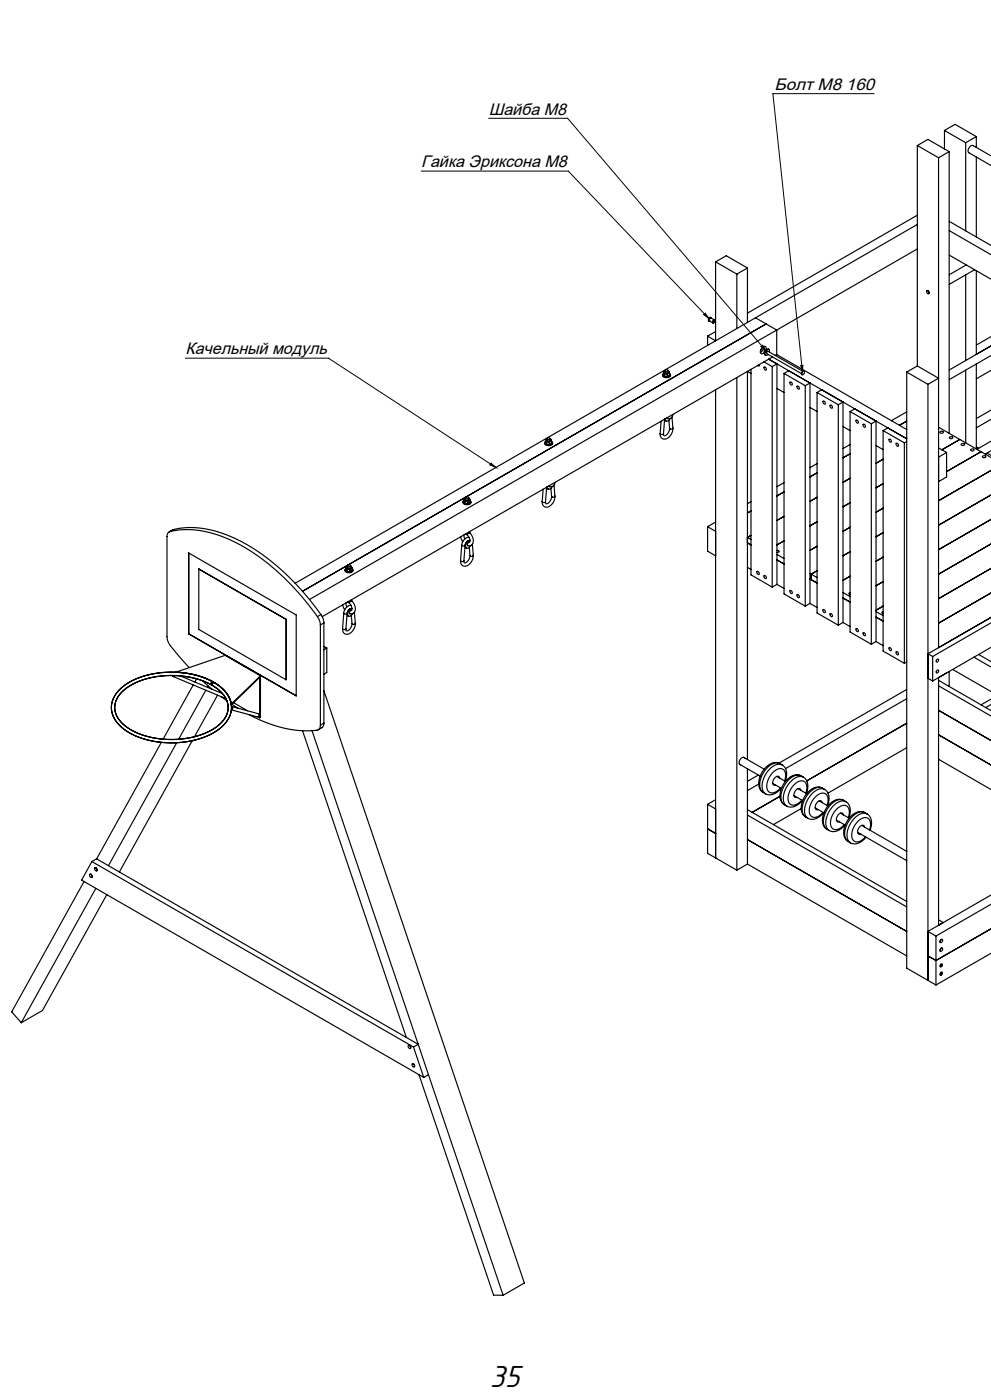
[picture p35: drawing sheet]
<svg xmlns="http://www.w3.org/2000/svg" width="297mm" height="420mm" viewBox="0 0 297 420" stroke-linecap="round" stroke-linejoin="round" font-family="sans-serif">
<defs><g id="words">
<text font-size="9.5" x="146.8" y="416.1">35</text>
<g font-size="5">
<text x="232.1" y="27">Болт М8 160</text>
<text x="146.5" y="34.4">Шайба М8</text>
<text x="126.3" y="50.2">Гайка Эриксона М8</text>
<text x="55.6" y="106.3">Качельный модуль</text>
</g>
</g></defs>
<g fill="none" stroke="#000" stroke-width=".35">
<path d="M283.1 39.1l3.1-1.8 6.4 3.7M283.1 39.1v5.6M283.1 39.1l6.3 3.7M274.9 43.7v66.1M274.9 43.7l6.4 3.6M274.9 43.7l3.2-1.9 6.4 3.7M281.3 47.3v147M284.5 45.5l-3.2 1.8M284.5 45.5v84.5M289.4 42.8v26.5M292.6 41l-3.2 1.8M292.6 41v3.2"/>
<path d="M292.6 47.1v24M297.1 46.8l-5.5-3.1a1.44 1.44 0 0 0-1.2 2.1l6.7 3.9M214.5 78.6v23.6l-2.4-1.3M214.5 78.6l6.3 3.6M214.5 78.6l3.1-1.9 6.4 3.7M274.9 64.6l-50.9 29.4M274.9 67.3l-48.5 28M274.9 74.7l-42.1 24.3M284.5 69.2l12.6 7.2M284.5 76.5l12.6 7.3M284.5 66.4l12.6 7.3M289.4 79.4v.2"/>
<path d="M289.6 79.5l-5.1 2.9M213.1 95.3l-.4-.1-.3 .4 .1 .7M213.2 95.5a.5 .5 0 0 0-.7 .1 .5 .5 0 0 0 .2 .7M213.7 96.2a.34 .34 0 0 1 .6-.1 .34 .34 0 0 1-.2 .6 .33 .33 0 0 1-.5 .1 .33 .33 0 0 1 .1-.5zM213.8 96.2l.1-.1a.27 .27 0 0 1 .2 .5 .27 .27 0 0 1-.5-.1zM214.2 96l-1.2-.7-.5 .3v.6l1.2 .7M214.5 99.5l-2.4 1.4M220.8 82.2v16.4M224 80.4l-3.2 1.8M224 80.4v16.3M226.4 95.3l6.4 3.7M226.4 95.3l-137.9 79.7"/>
<path d="M229.6 97.2l-90 51.9M232.8 99l-140.1 80.9M232.8 99v7.4M277.7 87.3h.4a.44 .44 0 0 1 .4 .5 .44 .44 0 0 1-.5 .3 .44 .44 0 0 1-.3-.5zM277.8 87.2l.6 .3-.1 .6M289.4 82.5v25.7M292.1 80.9l-7.6 4.4M292.6 81.2v25.1M198.6 112.4a1.27 1.27 0 0 0 1.2 .9 1.27 1.27 0 0 0 1.2-.9M198.9 112a.64 .64 0 0 0-.2 .8 .64 .64 0 0 0 .7 .3h.7a.64 .64 0 0 0 .8-.3 .64 .64 0 0 0-.3-.8M198.9 111.6l.2 1.2M198.9 111.6l.1 .2"/>
<path d="M199 111.8l.5 .3M199 111.8l.1 .3M199.1 112.8l.9 .1M199.1 112.1h.4M199.1 112.1v.7M199.2 111.3l-.2 .5M199.2 111.3l-.3 .3M199.3 111.2v.6l.5 .2 .4-.2 .1-.6M199.3 111.3h-.1M199.4 111l.3-.1a.37 .37 0 0 1 .5 .2 .37 .37 0 0 1-.1 .5 .37 .37 0 0 1-.5-.1l-.3-.2zM199.5 112.1l.5 .1M200 112.2v.7"/>
<path d="M200.3 111.3l.2 .2M200.3 112l-.8 .1M200.3 112l-.3 .2M200.5 111.5l-.2 .5M200.5 111.5l.1 .4M200.6 111.9v.6l-.6 .4M200.6 111.9l-.3 .1M212.1 100.9v2.7M214.5 116.9v140.5M220.8 113.3v147.8M225.1 112l-1.1-.6v116.5M225.1 110.8v61.7l6.3 3.6"/>
<path d="M227.5 109.4a.28 .28 0 0 1 0 .4 .28 .28 0 0 1-.4-.1M228.4 104.3l-.5 .8M228.4 104.3a.67 .67 0 0 1 1.1-.1 .67 .67 0 0 1-.4 1 .67 .67 0 0 1-.8 .9 .67 .67 0 0 1-.3-1.1zM228.9 103.9l-.2 1-.8 .8M229 108.6l2.4 1.4M229 110.1l.6 .4a.36 .36 0 0 1-.2 .6 .36 .36 0 0 1-.4-.5zM230.4 107.7l41.3 23.9-5.6-3.2-1.4 .8M230.4 104.8a1.04 1.04 0 0 0-1.1 .5 1.04 1.04 0 0 0 .1 1.3M230.6 105.6v-.1a.58 .58 0 0 0-.4-.8 .58 .58 0 0 0-.7 .6l-.2 .3a.56 .56 0 0 0 0 .9 .56 .56 0 0 0 .9-.2M231.4 110l1.4-.8v66.1M231.4 110v66.1M231.5 107.1l-134.9 77.9"/>
<path d="M232.8 106.4l-.5 .2M232.8 106.4l38.9 22.5M232.8 116.5l2.2 1.3M235 112l6.3 3.7M235 112v66.2l6.3 3.6M236.4 111.2l-1.4 .8M236.8 114.6l.6 .4a.35 .35 0 0 1-.1 .6 .35 .35 0 0 1-.5-.4zM238.9 115.8l.6 .4a.36 .36 0 0 1-.2 .6 .36 .36 0 0 1-.4-.4zM240.5 111.6a.4 .4 0 0 1 .7 0 .4 .4 0 0 1-.3 .6 .39 .39 0 0 1-.6 .1 .39 .39 0 0 1 .1-.6zM240.6 111.4l-10.5-6-.3 .1-.1 .5 10.5 6.1M241 111.4h-.4l-.3 .2-.1 .6 .2 .2M241.3 115.7l1.4-.8v66.1"/>
<path d="M241.3 115.7v66.1M244.9 117.8v66.1l6.3 3.7M244.9 117.8l6.3 3.6M246.3 116.9l-1.4 .9M271.7 111.6v178.8l8.8 5.1M271.7 111.6l6.4 3.7M274.9 109.8l6.4 3.7-3.2 1.8M274.9 109.8l-3.2 1.8M278.1 115.3v178.8M289.4 111v21.9M292.6 109.2v25.5M297.1 106.6l-12.6 7.3"/>
<path d="M297.1 103.7l-12.6 7.3M297.1 101l-4.5 2.5M297.1 111.1l-4.5 2.5M163.2 132.9a1.27 1.27 0 0 0 1.2 .8 1.27 1.27 0 0 0 1.2-.8M163.5 132.4a.64 .64 0 0 0-.2 .8 .64 .64 0 0 0 .8 .3h.6a.64 .64 0 0 0 .8-.3 .64 .64 0 0 0-.2-.8M163.5 132l.2 1.2M163.5 132l.1 .2M163.6 132.2l.6 .3M163.6 132.2l.1 .3M163.7 133.2l.9 .1M163.7 132.5h.5M163.7 132.5v.7"/>
<path d="M163.8 131.8l-.2 .4M163.8 131.8l-.3 .2M163.9 131.6v.6l.6 .2 .4-.2v-.6M163.9 131.7l-.1 .1M164 131.5l.3-.2a.37 .37 0 0 1 .5 .2 .37 .37 0 0 1 0 .5 .37 .37 0 0 1-.6-.1l-.3-.1zM164.2 132.5l.4 .2M164.6 132.7v.6M164.9 131.7l.3 .3zM165 132.4l-.8 .1M165 132.4l-.4 .3M165.2 132l-.2 .4M165.2 132l.1 .3"/>
<path d="M165.3 132.3v.6l-.7 .4M165.3 132.3l-.3 .1M197.8 130.1l.5 .2 .5-.2M198.1 126.4l-.3 3.7M199.2 125.8v.1M199.2 125.8l-.4 4.3M199.2 125.8h.1M199.2 125.7l.4 .6M200.5 126.1l.2 2.4M200.7 128.5a1.76 1.76 0 0 1-1.8 2.1l-.1-.5M200.9 125.5l-.3 .5a.63 .63 0 0 1-.8 .4 .63 .63 0 0 1-.4-.8M201.4 125.1l.3 3.3"/>
<path d="M201.7 124.3a1.1 1.1 0 0 1-.6 1.1 1.1 1.1 0 0 1-1.2-.1M201.7 128.4a2.93 2.93 0 0 1-3.1 3.2 1.49 1.49 0 0 1-.8-1.5M201.7 128.4l-.5 .4-.5-.3M242.7 122.2l2.2 1.3M244.9 139.1l-2.2 1.2M246.7 120.3l.6 .4a.35 .35 0 0 1-.1 .6 .35 .35 0 0 1-.5-.4zM248.8 121.6l.6 .3a.36 .36 0 0 1-.2 .6 .36 .36 0 0 1-.4-.4zM251.2 121.4l1.4-.8v66.1M251.2 121.4v66.2M252.6 128l2.2 1.2M254.8 136.1l-2.2 1.3M254.8 133.4l-2.2 1.2"/>
<path d="M254.8 123.5v66.1l6.3 3.7M254.8 123.5l6.3 3.6M256.2 122.6l-1.4 .9M256.6 126.1l.6 .3a.35 .35 0 0 1-.1 .6 .35 .35 0 0 1-.5-.4zM258.7 127.3l.6 .3a.36 .36 0 0 1-.2 .6 .36 .36 0 0 1-.4-.4zM261.1 127.1l1.4-.8v66.2M261.1 127.1v66.2M262.5 133.7l2.2 1.2M264.7 129.2v66.1l6.3 3.7M264.7 129.2l6.3 3.7M264.7 137.8l-2.2 1.2M266.5 131.8l.6 .3a.35 .35 0 0 1-.1 .6 .35 .35 0 0 1-.5-.4z"/>
<path d="M268.6 133l.6 .4a.36 .36 0 0 1-.2 .5 .36 .36 0 0 1-.4-.4zM271 132.9v66.1M271.7 126.3l-2.1 1.3M271.7 123.6l-4.5 2.6M271.7 132.4l-.7 .5M281.3 134.4l2.4 1.4M281.3 128.2l15.8 9.1M281.7 129.5l.2-.1a.44 .44 0 0 1 .7 0 .44 .44 0 0 1 0 .6 .44 .44 0 0 1-.7-.1zM283.7 135.8v7.3l-2.4 1.4M283.7 135.8l-2.4 1.3M284.6 131.2l.2-.2a.44 .44 0 0 1 .6 0 .44 .44 0 0 1 0 .6 .44 .44 0 0 1-.6 0zM287.6 131.8l-5.3 3.1"/>
<path d="M288.1 133.2l.2-.1a.44 .44 0 0 1 .7-.1 .44 .44 0 0 1 0 .7 .44 .44 0 0 1-.7-.1zM290.9 134.8l.2-.1a.44 .44 0 0 1 .7 0 .44 .44 0 0 1 0 .6 .44 .44 0 0 1-.7-.1zM292.6 134.1l.7 .4M294 135.5l-10.3 6M294.5 136.9l.2-.1a.44 .44 0 0 1 .6-.1 .44 .44 0 0 1 0 .7 .44 .44 0 0 1-.6-.1zM295.8 135.9l1.3 .7M297.1 135.2l-1.8 1M297.1 132.3l-4.3 2.5M297.1 123l-4.5 2.6M297.1 125.8l-4.5 2.5M52 158.9a29.6 29.6 0 0 1 21.1 4 71.9 71.9 0 0 1 23.1 21.5M52 158.9l-.3 .1"/>
<path d="M52 158.9l-1.3 .7M138.7 150.6a1.27 1.27 0 0 0 1.2 .8 1.27 1.27 0 0 0 1.2-.8M139 150.1a.64 .64 0 0 0-.2 .8 .64 .64 0 0 0 .8 .3h.6a.64 .64 0 0 0 .8-.3 .64 .64 0 0 0-.2-.8M139 149.7l.3 1.2M139 149.7l.2 .2M139.2 149.9l.5 .3M139.2 149.9l.1 .3M139.3 150.9l.9 .1M139.3 150.2h.4M139.3 150.2v.7M139.4 149.5l-.2 .4M139.4 149.5l-.4 .2"/>
<path d="M139.4 149.3l.1 .6 .5 .2 .4-.2v-.6M139.4 149.4v.1M139.5 149.2l.4-.1a.37 .37 0 0 1 .5 .1 .37 .37 0 0 1-.1 .5 .37 .37 0 0 1-.5-.1l-.3-.1zM139.6 149.1l-48.9 28.3M139.7 150.2l.5 .2M140.2 150.4v.6M140.4 149.4l.3 .3zM140.5 150.1l-.8 .1M140.5 150.1l-.3 .3M140.6 159.6l.2 .2M140.7 149.7l-.2 .4M140.7 149.7l.1 .3"/>
<path d="M140.8 159.8l-.4 .2-.3 .5M140.8 159.8a2.49 2.49 0 0 1 .3 3.8 .59 .59 0 0 1-1-.2 .59 .59 0 0 1 .7-.8l-.1-1.1-.6-1M140.8 150v.6l-.6 .4M140.8 150l-.3 .1M162.5 150.5l.4 .3 .6-.3M162.8 146.8l-.3 3.7M163.8 146.2l.1 .1M163.8 146.2l-.3 4.3M163.9 146.1l.4 .6M165.1 146.5l.2 2.4M165.3 148.9a1.76 1.76 0 0 1-1.7 2.1l-.1-.5M165.6 145.9l-.4 .5a.63 .63 0 0 1-.7 .4 .63 .63 0 0 1-.5-.7"/>
<path d="M166 145.5l.3 3.3M166.3 144.7a1.1 1.1 0 0 1-.5 1.1 1.1 1.1 0 0 1-1.3-.1M166.3 148.8a2.93 2.93 0 0 1-3 3.3 1.49 1.49 0 0 1-.8-1.6M166.3 148.8l-.5 .4-.5-.3M212.1 158v7.4l2.4 1.3M212.1 158l2.4 1.4M214.5 156.6l-2.4 1.4M225.1 153.3l-1.1 .6M225.1 150.5l-1.1 .6M235 147.6l-2.2 1.2M235 144.8l-2.2 1.2M235 154.9l-2.2 1.2"/>
<path d="M244.9 141.8l-2.2 1.3M244.9 156.5l-2.2 1.3M244.9 149.2l-2.2 1.2M254.8 158.2l-2.2 1.2M254.8 150.8l-2.2 1.2M254.8 143.5l-2.2 1.2M264.7 159.8l-2.2 1.2M264.7 152.5l-2.2 1.2M264.7 145.1l-2.2 1.2M297.1 141.1l-15.8 9.1M297.1 148.5l-15.8 9.1M297.1 155.8l-15.8 9.1"/>
<path d="M56.5 165.9l32.3 18.6v24.3l-32.3-18.6zM56.6 165.9v24.2M59.6 170.7l26.2 15.1M59.6 170.7v18.1l26.1 15.1M59.6 170.7l26.1 15.1M103.4 171a1.27 1.27 0 0 0 1.2 .8 1.27 1.27 0 0 0 1.2-.8M103.7 170.5a.64 .64 0 0 0-.2 .8 .64 .64 0 0 0 .8 .3h.6a.64 .64 0 0 0 .8-.3 .64 .64 0 0 0-.2-.8M103.7 170.1l.2 1.2M103.7 170.1l.1 .2M103.8 170.3l.6 .3M103.8 170.3l.1 .3M103.9 171.3l.9 .1"/>
<path d="M103.9 170.6h.5M103.9 170.6v.7M104 169.9l-.2 .4M104 169.9l-.3 .2M104.1 169.8v.5l.5 .2 .4-.2 .1-.5M104.1 169.8l-.1 .1M104.2 169.6l.3-.1a.37 .37 0 0 1 .5 .1 .37 .37 0 0 1-.1 .5 .37 .37 0 0 1-.5-.1l-.3-.2zM104.4 170.6l.4 .2M104.8 170.8v.6M105.1 169.8l.3 .3zM105.1 170.5l-.7 .1M105.1 170.5l-.3 .3"/>
<path d="M105.2 180l.2 .2M105.4 170.1l-.3 .4M105.4 170.1l.1 .3M105.5 170.4v.7l-.7 .3M105.5 170.4l-.4 .1M138 168.2l.5 .3 .5-.2M138.1 161l.6 1.5M138.4 163.5l-.4 4.7M138.4 163.5l.5 .3 .5-.2M139 160.5l.3 1.2M139.3 164h.1M139.6 160.1l.5 .4"/>
<path d="M140.4 162.2l-.6 .4-.4 .8-.4 4.9M140.6 161.2a2.39 2.39 0 0 0-2.2 2.3M140.6 164.2l.2 2.4M140.8 166.6a1.76 1.76 0 0 1-1.7 2.1l-.1-.4M140.9 162.2a1.44 1.44 0 0 0-1 2.3l.6-.2 .6-.7M140.9 162.2a1.39 1.39 0 0 0-1.3 .8 1.39 1.39 0 0 0 .2 1.4M141.6 163.2l.2 3.3M141.8 166.5a2.93 2.93 0 0 1-3 3.3 1.49 1.49 0 0 1-.8-1.6M141.8 166.5l-.4 .4-.6-.3M224 170.2l1.1 .6M224 162.9l1.1 .6M225.1 160.6l-1.1 .6 1.1 .6"/>
<path d="M226.9 171.5l.6 .3a.36 .36 0 0 1-.2 .6 .36 .36 0 0 1-.4-.4zM229 172.7l.6 .3a.35 .35 0 0 1-.1 .6 .35 .35 0 0 1-.5-.4zM232.8 165.1a.4 .4 0 0 1 .6 .1 .4 .4 0 0 1 0 .5 .4 .4 0 0 1-.6 0M232.8 175.3l2.2 1.2M232.8 168l2.2 1.2M232.8 175.3l-1.4 .8M232.8 166.3l2.2 1.3M235 162.3l-2.2 1.2M236.8 177.2l.6 .3a.36 .36 0 0 1-.2 .6 .36 .36 0 0 1-.4-.4zM238.9 178.4l.6 .3a.35 .35 0 0 1-.1 .6 .35 .35 0 0 1-.5-.4zM242.7 173.7l2.2 1.2M242.7 172.1l2.2 1.2"/>
<path d="M244.9 171.2l-1.8 1.1v1.6M244.9 163.9l-2.2 1.2M252.6 179.4l2.2 1.2M252.6 177.8l2.2 1.2M254.8 177.8a.3 .3 0 0 0-.4 .3 .3 .3 0 0 0 .4 .3M254.8 165.5l-2.2 1.2M254.8 172.9l-2.2 1.2M264.7 167.2l-2.2 1.2M264.7 174.5l-2.2 1.2M297.1 177.8l-15.8 9.2M297.1 170.5l-15.8 9.1M297.1 163.2l-15.8 9.1"/>
<path d="M56.6 190.1l32.2 18.6M56.6 190.1l-.1 .1M85.7 185.8v18.1M85.8 185.8l-.1 18.1M85.8 185.8h-.1M95.1 185a67 67 0 0 0-27.9-23.8 25.4 25.4 0 0 0-16.6-1.6l-.4 .6-.2 .8 .2 30.9a9.2 9.2 0 0 0 2.6 4l3.9 4.4M95.1 185l.7 1.2 .2 1.3M96 187.5v30.1M96.2 184.4l.6 1.2 .3 1.3M96.2 184.4l-1.1 .6M97.1 186.9l-1.1 .6M97.1 186.9v30"/>
<path d="M97.1 193.9l.8 .5M97.9 194.4v7.4l-.8 .5M97.9 194.4l-.8 .5M102.7 188.6l.4 .3 .6-.2M102.7 181.5l.6 1.4M103 183.9l-.3 4.7M103 183.9l.5 .3 .5-.2M103.7 180.9l.3 1.2M104 184.3v.1M104 184l-.3 4.7M104.3 180.6l.4 .4M105 182.6l-.7 .6-.3 .8"/>
<path d="M105.2 181.6a2.39 2.39 0 0 0-2.2 2.3M105.3 184.6l.2 2.4M105.4 180.2l-.4 .2-.3 .6M105.4 180.2a2.49 2.49 0 0 1 .4 3.8 .59 .59 0 0 1-1-.2 .59 .59 0 0 1 .6-.8v-1.1l-.7-.9M105.5 187a1.76 1.76 0 0 1-1.8 2.1v-.4M105.7 184.1l-.2 .3a.75 .75 0 0 1-1.1 .4 .75 .75 0 0 1-.1-1.2l.5-.7 .7-.3a1.39 1.39 0 0 0-1.2 .8 1.39 1.39 0 0 0 .1 1.4M106.2 183.6l.3 3.4M106.5 187a2.93 2.93 0 0 1-3.1 3.2 1.49 1.49 0 0 1-.7-1.6M106.5 187l-.5 .3-.5-.3M242.7 181l2.2 1.3M242.7 181l-1.4 .8M246.7 182.9l.6 .3a.36 .36 0 0 1-.2 .6 .36 .36 0 0 1-.4-.4z"/>
<path d="M248.8 184.1l.6 .3a.35 .35 0 0 1-.1 .6 .35 .35 0 0 1-.5-.4zM252.6 186.7l2.2 1.3M252.6 186.7l-1.4 .9M256.6 188.6l.6 .4a.36 .36 0 0 1-.2 .5 .36 .36 0 0 1-.4-.4zM258.7 189.8l.6 .4a.35 .35 0 0 1-.1 .6 .35 .35 0 0 1-.5-.4zM262.5 192.5l2.2 1.2M262.5 185.1l2.2 1.2M262.5 192.5l-1.4 .8M262.5 183.5l2.2 1.2M264.7 183.5a.3 .3 0 0 0-.4 .3 .3 .3 0 0 0 .4 .3M264.7 181.8l-2.2 1.3M266.5 194.3l.6 .4a.36 .36 0 0 1-.2 .6 .36 .36 0 0 1-.4-.5z"/>
<path d="M268.6 195.5l.6 .4a.35 .35 0 0 1-.1 .6 .35 .35 0 0 1-.5-.4zM271.7 198.6l-.7 .4M279.5 197v7.3M280.8 197.9a.34 .34 0 0 1 .5-.1 .34 .34 0 0 1-.1 .6 .35 .35 0 0 1-.6 .2 .35 .35 0 0 1 .1-.6zM291.9 197.2l5.2 2.9M293.3 196.3l3.8 2.2M297.1 194.2l-17.6 10.1M297.1 186.8l-17.6 10.2M297.1 185.2l-19 10.9 1.4 .9M51.7 202.7a.32 .32 0 0 0 .3 .3 .32 .32 0 0 0 .4-.3M51.9 203l15.3 6.4 .3-.1M52.7 201.6a20.7 20.7 0 0 1 15 6.1 7.2 7.2 0 0 1 1.6 3.5"/>
<path d="M52.7 201.6l14.8-5 10.6 6.1M52.7 201.6v.1M54 202.8l12.7 5.3M57.9 205.5l-9 16.2M58.9 203.7l-.5 .9M60.7 204.2l2.8 2.6M61.7 207.1l-8.2 14.7M62.4 205.8l-.2 .4M64 204.7a27.4 27.4 0 0 0-26.5 .8 7.6 7.6 0 0 0-3.4 9.7 15.4 15.4 0 0 0 10.8 7 26.6 26.6 0 0 0 21-3.6 7.4 7.4 0 0 0 .1-12.6l-1.8-1.2-.4 .2-.2 .5a9.7 9.7 0 0 1 4.8 6.3 8.2 8.2 0 0 1-5.3 7.4 26.6 26.6 0 0 1-24.7-.8 7 7 0 0 1-3.7-8 13.2 13.2 0 0 1 9.6-6.9 27.1 27.1 0 0 1 19.2 2M64 204.7a8.7 8.7 0 0 1 5.3 8.7 11.2 11.2 0 0 1-7.5 7.5 27.5 27.5 0 0 1-24.4-2 7.6 7.6 0 0 1-3.3-9.7 15.7 15.7 0 0 1 11-6.9 28.1 28.1 0 0 1 18.6 2.2l-.4 .3v.6a26.6 26.6 0 0 0-25 .7 6.9 6.9 0 0 0-3.6 8.1 13.3 13.3 0 0 0 9.7 6.8 25.7 25.7 0 0 0 20.9-3.2 6.5 6.5 0 0 0-.1-11.2l-1.7-1.1M64 204.7l-.5 .2v.6M65.2 208.5l-6.9 12.5"/>
<path d="M66.4 209l1.6 1.2M67.5 209.3l.1 .1M69.3 212.9h.1a.5 .5 0 0 0 .3-.5 .5 .5 0 0 0-.3-.5l7.9 2.2a.5 .5 0 0 1 .3 .6 .5 .5 0 0 1-.6 .3l-7.7-2M69.5 211.3l1.8 1.1M70 210.8l4.2 2.4M74.6 214.4a33.5 33.5 0 0 0 20.8 4.5l.4-.4 .2-.9M77.3 215l.5 .3M77.8 203.2v12.1M78.1 202.7l-8.8 8.5M78.1 203l-8.8 8.5v-.3M78.1 202.7v12.5l-.3 .1M90.7 219.2l31.1 92"/>
<path d="M93.5 219.2l31.8 94.1M97.1 216.9l-.4 1.2-1.3 .8M97.1 216.9l-1.1 .7M97.1 207.2l60 177.7-6.3 3.7M271.7 217l-29.9 17.3M271.7 209.6l-36.3 21M271.7 206.8l-38.3 22.1M278.1 203.5l1.4 .8M280.8 201.1a.34 .34 0 0 1 .5 0 .34 .34 0 0 1-.1 .5 .35 .35 0 0 1-.6 .2 .35 .35 0 0 1 .1-.6zM281.3 203.3v74.3M281.3 204.1l15.8 9.1M281.3 205.7l15.8 9.1"/>
<path d="M281.3 213.1l15.8 9.1M283.7 201.9h.1M284.5 201.4v4.5M285.5 200.8l11.6 6.7M297.1 209.7l-3.1 1.8M297.1 211.3l-1.7 1M48.4 222.7l-19.4 35M53 222.8l-20.5 36.9M57.6 222.2l-21.8 39.4M214.5 239.9l-2.4 1.4M221.6 229.3l6.2 3.5M222.8 227.2l6.2 3.6"/>
<path d="M223.2 227.4a1.32 1.32 0 0 0-1.4 .4 1.32 1.32 0 0 0-.2 1.4l.4 .3M224 230.6v28.6M227.3 232.5l-3.3 1.9M227.4 235.2l-3.4 2M228.7 237.7l.7 .4M231.6 235l2.6 1.5M232.8 232.9l2.6 1.5M233.7 233.4a.8 .8 0 0 0-.8-.6 .8 .8 0 0 0-.8 .6l-.5 1a.72 .72 0 0 0 0 .9 .72 .72 0 0 0 .9 .2M233.7 229.1a3.9 3.9 0 0 0-4.8 1.9 5.1 5.1 0 0 0-.6 6.5l.4 .2M233.7 229.1a3.6 3.6 0 0 0-4.2 1.7 5.8 5.8 0 0 0-1.2 6.6l.4 .3M233.7 229.1l.7 .4M233.8 238.9l-8.4 4.8"/>
<path d="M234.4 229.5a3.8 3.8 0 0 1 .9 4.9M234.4 229.5a3.6 3.6 0 0 0-4.2 1.7 5.8 5.8 0 0 0-1.2 6.6 3.2 3.2 0 0 0 4.5-.7l.6-.6M235.1 234.3a2.46 2.46 0 0 0-1.1-3.7 5.3 5.3 0 0 0-3.9 6.5 1.93 1.93 0 0 0 3.1 0l.7-.7M237.9 238.7l2.7 1.5M239.1 236.6l2.7 1.5M240 237.1a.8 .8 0 0 0-.7-.6 .8 .8 0 0 0-.8 .6l-.5 1a.72 .72 0 0 0 0 .9 .72 .72 0 0 0 .8 .2M240.1 232.8a3.9 3.9 0 0 0-4.9 1.8 5.1 5.1 0 0 0-.5 6.6l.4 .2M240.1 232.8a3.6 3.6 0 0 0-4.2 1.7 5.8 5.8 0 0 0-1.2 6.6l.4 .3M240.1 232.8l.7 .4M240.8 233.2a3.8 3.8 0 0 1 .9 4.9M240.8 233.2a3.6 3.6 0 0 0-4.2 1.7 5.8 5.8 0 0 0-1.2 6.6l.4 .3-.7-.4M241.5 238a2.46 2.46 0 0 0-1.1-3.7 5.3 5.3 0 0 0-4 6.5 1.93 1.93 0 0 0 3.1 0l.8-.8"/>
<path d="M246.4 236.4a3.9 3.9 0 0 0-4.8 1.9 5.1 5.1 0 0 0-.5 6.5l.3 .3M246.4 236.4a3.6 3.6 0 0 0-4.1 1.7 5.8 5.8 0 0 0-1.3 6.6l1.1 .8M246.4 236.4l.7 .4M247.2 236.8a3.8 3.8 0 0 1 .8 4.9M247.2 236.8a3.6 3.6 0 0 0-4.2 1.7 5.8 5.8 0 0 0-1.3 6.7l.4 .3M271.7 224.3l-23.6 13.6M281.3 220.4l15.8 9.1M281.3 227.8l15.8 9.1M27.5 258.5l96.4 55.6M27.5 258.5l-3 5.5 102.5 59.2M27.5 258.5l1.4-.9 96.4 55.7M212.1 241.3v14.7l8.7 5.1"/>
<path d="M212.1 248.6l2.4 1.4M212.1 241.3l2.4 1.4M224 259.2l-3.2 1.9M224 244.5l47.7 27.6M224 242.9l47.7 27.5M224 251.9l47.7 27.5M224 259.2l47.7 27.6M240.1 242.6l-8.3 4.8M240.5 240.1a3.8 3.8 0 0 1-4.7 1.7M244.3 242.4l2.6 1.5M245.5 240.3l2.6 1.5M246.4 240.8a.8 .8 0 0 0-.8-.6 .8 .8 0 0 0-.8 .6l-.5 1a.72 .72 0 0 0 .1 .9 .72 .72 0 0 0 .8 .2"/>
<path d="M246.8 243.8a3.8 3.8 0 0 1-4.7 1.7M247.8 248.8l.7 .4M247.9 241.6a2.46 2.46 0 0 0-1.2-3.7 5.3 5.3 0 0 0-3.9 6.6 1.93 1.93 0 0 0 3.1 0l.8-.8M250.7 246l2.6 1.5M251.9 243.9l2.6 1.6M252.8 244.5a.8 .8 0 0 0-.8-.7 .8 .8 0 0 0-.8 .7l-.5 1a.72 .72 0 0 0 0 .8 .72 .72 0 0 0 .9 .2M252.8 240.1a3.9 3.9 0 0 0-4.8 1.9 5.1 5.1 0 0 0-.6 6.5l.4 .3M252.8 240.1a3.6 3.6 0 0 0-4.2 1.7 5.8 5.8 0 0 0-1.2 6.6l.4 .4M252.8 240.1l.7 .4M253.2 247.5a3.8 3.8 0 0 1-4.7 1.7M253.5 240.5a3.8 3.8 0 0 1 .9 4.9M253.5 240.5a3.6 3.6 0 0 0-4.2 1.7 5.8 5.8 0 0 0-1.2 6.6l.4 .4"/>
<path d="M254.2 252.4l.7 .4M254.2 245.3a2.46 2.46 0 0 0-1.1-3.7 5.3 5.3 0 0 0-3.9 6.5 1.93 1.93 0 0 0 3.1 0l.7-.7M257 249.7l14.7 8.5M258.2 247.6l13.5 7.8M259.1 248.1a.8 .8 0 0 0-.7-.6 .8 .8 0 0 0-.8 .6l-.5 1a.72 .72 0 0 0 0 .9 .72 .72 0 0 0 .8 .2M259.2 243.8a3.9 3.9 0 0 0-4.9 1.8 5.1 5.1 0 0 0-.5 6.6l.4 .2M259.2 243.8a3.6 3.6 0 0 0-4.2 1.7 5.8 5.8 0 0 0-1.3 6.6l.5 .3M259.2 243.8l.7 .4M259.6 251.2a3.8 3.8 0 0 1-4.7 1.6M259.9 244.2a3.8 3.8 0 0 1 .9 4.9M259.9 244.2a3.6 3.6 0 0 0-4.2 1.7 5.8 5.8 0 0 0-1.2 6.6l.4 .3M260.6 249a2.46 2.46 0 0 0-1.1-3.7 5.3 5.3 0 0 0-4 6.5 1.93 1.93 0 0 0 3.1 0l.8-.7"/>
<path d="M25.2 264.5l-21.7 39.1 2.9 3.2M26.9 262.4h.4a.44 .44 0 0 1 .4 .5 .44 .44 0 0 1-.6 .4 .44 .44 0 0 1-.3-.6zM26.9 262.3l.6 .2v.7M27.5 263.2h.1M28.4 260.4h.4a.44 .44 0 0 1 .4 .6 .44 .44 0 0 1-.6 .3 .44 .44 0 0 1-.3-.6zM28.4 260.3l.6 .3v.7M28.7 266.5l-22.3 40.3M32 268.4l-19.3 34.7-6.3 3.7M281.3 276l1.4 .8M297.1 278.6l-16.6 9.6-2.4-1.4M297.1 268.5l-19 10.9 2.4 1.4M297.1 271.3l-16.6 9.5"/>
<path d="M280.5 280.8v14.7M282 289.3a.32 .32 0 0 1 .5 0 .32 .32 0 0 1-.2 .5 .38 .38 0 0 1-.3 .3 .38 .38 0 0 1-.4-.3 .38 .38 0 0 1 .3-.4zM282 291.7a.32 .32 0 0 1 .5 0 .32 .32 0 0 1-.2 .5 .38 .38 0 0 1-.3 .4 .38 .38 0 0 1-.4-.4 .38 .38 0 0 1 .3-.4zM282 284.6a.32 .32 0 0 1 .5 0 .32 .32 0 0 1-.1 .5 .38 .38 0 0 1-.4 .3 .38 .38 0 0 1-.4-.3 .38 .38 0 0 1 .3-.4zM282 282a.32 .32 0 0 1 .5 0 .32 .32 0 0 1-.1 .5 .38 .38 0 0 1-.4 .3 .38 .38 0 0 1-.4-.3 .38 .38 0 0 1 .3-.4zM282.4 284.5l-.6 .2 .1 .7M282.4 281.9l-.6 .2 .1 .7M297.1 286l-16.6 9.5M122.4 313.7h.4a.44 .44 0 0 1 .3 .6 .44 .44 0 0 1-.5 .3 .44 .44 0 0 1-.3-.6zM122.4 313.6l.6 .3-.1 .6M123.5 319.2h.4a.44 .44 0 0 1 .4 .6 .44 .44 0 0 1-.5 .3 .44 .44 0 0 1-.3-.6zM123.6 319.1l.6 .3-.1 .7"/>
<path d="M123.9 314.1l3.1 9.1M125.3 313.3l-1.4 .8M125.3 313.3l3.1 9.1M125.6 322.4l22.3 66.1 2.9 .1M128.4 322.4l22.4 66.2M128.4 322.4l-1.4 .8"/>
<circle cx="282" cy="289.6" r=".25"/>
<circle cx="282" cy="292.2" r=".25"/>
</g>
<path d="M146.4 35.5h23.7l59.5 69.7M262 28.1h-30.4l8.9 83.5M126.2 51.3h44.1l42.2 44.3M210.8 94.3a.32 .32 0 0 0 .5 0 .32 .32 0 0 0 0-.4l1.2 1.7zM55.5 107.4h42.9l50.2 32.9M228 103.9a.32 .32 0 0 0 .4 0 .32 .32 0 0 0 .1-.4l1.1 1.7zM240 109.5a.32 .32 0 0 0 .3 .3 .32 .32 0 0 0 .3-.3l-.1 2.1zM147.1 138.9l1.5 1.4-1.9-.9a.32 .32 0 0 0 .4-.1 .32 .32 0 0 0 0-.4z" fill="none" stroke="#000" stroke-width=".3"/>
<path d="M-.1 58.2v.7zM-.1 159v1.2zM-.1 177.3v.9zM-.1 161.2v2zM-.1 60.6v.9zM240 109.5a.32 .32 0 0 0 .3 .3 .32 .32 0 0 0 .3-.3l-.1 2.1zM228 103.9a.32 .32 0 0 0 .4 0 .32 .32 0 0 0 .1-.4l1.1 1.7zM210.8 94.3a.32 .32 0 0 0 .5 0 .32 .32 0 0 0 0-.4l1.2 1.7zM147.1 138.9l1.5 1.4-1.9-.9a.32 .32 0 0 0 .4-.1 .32 .32 0 0 0 0-.4z" fill="#000"/>
<use href="#words"/>
</svg>
